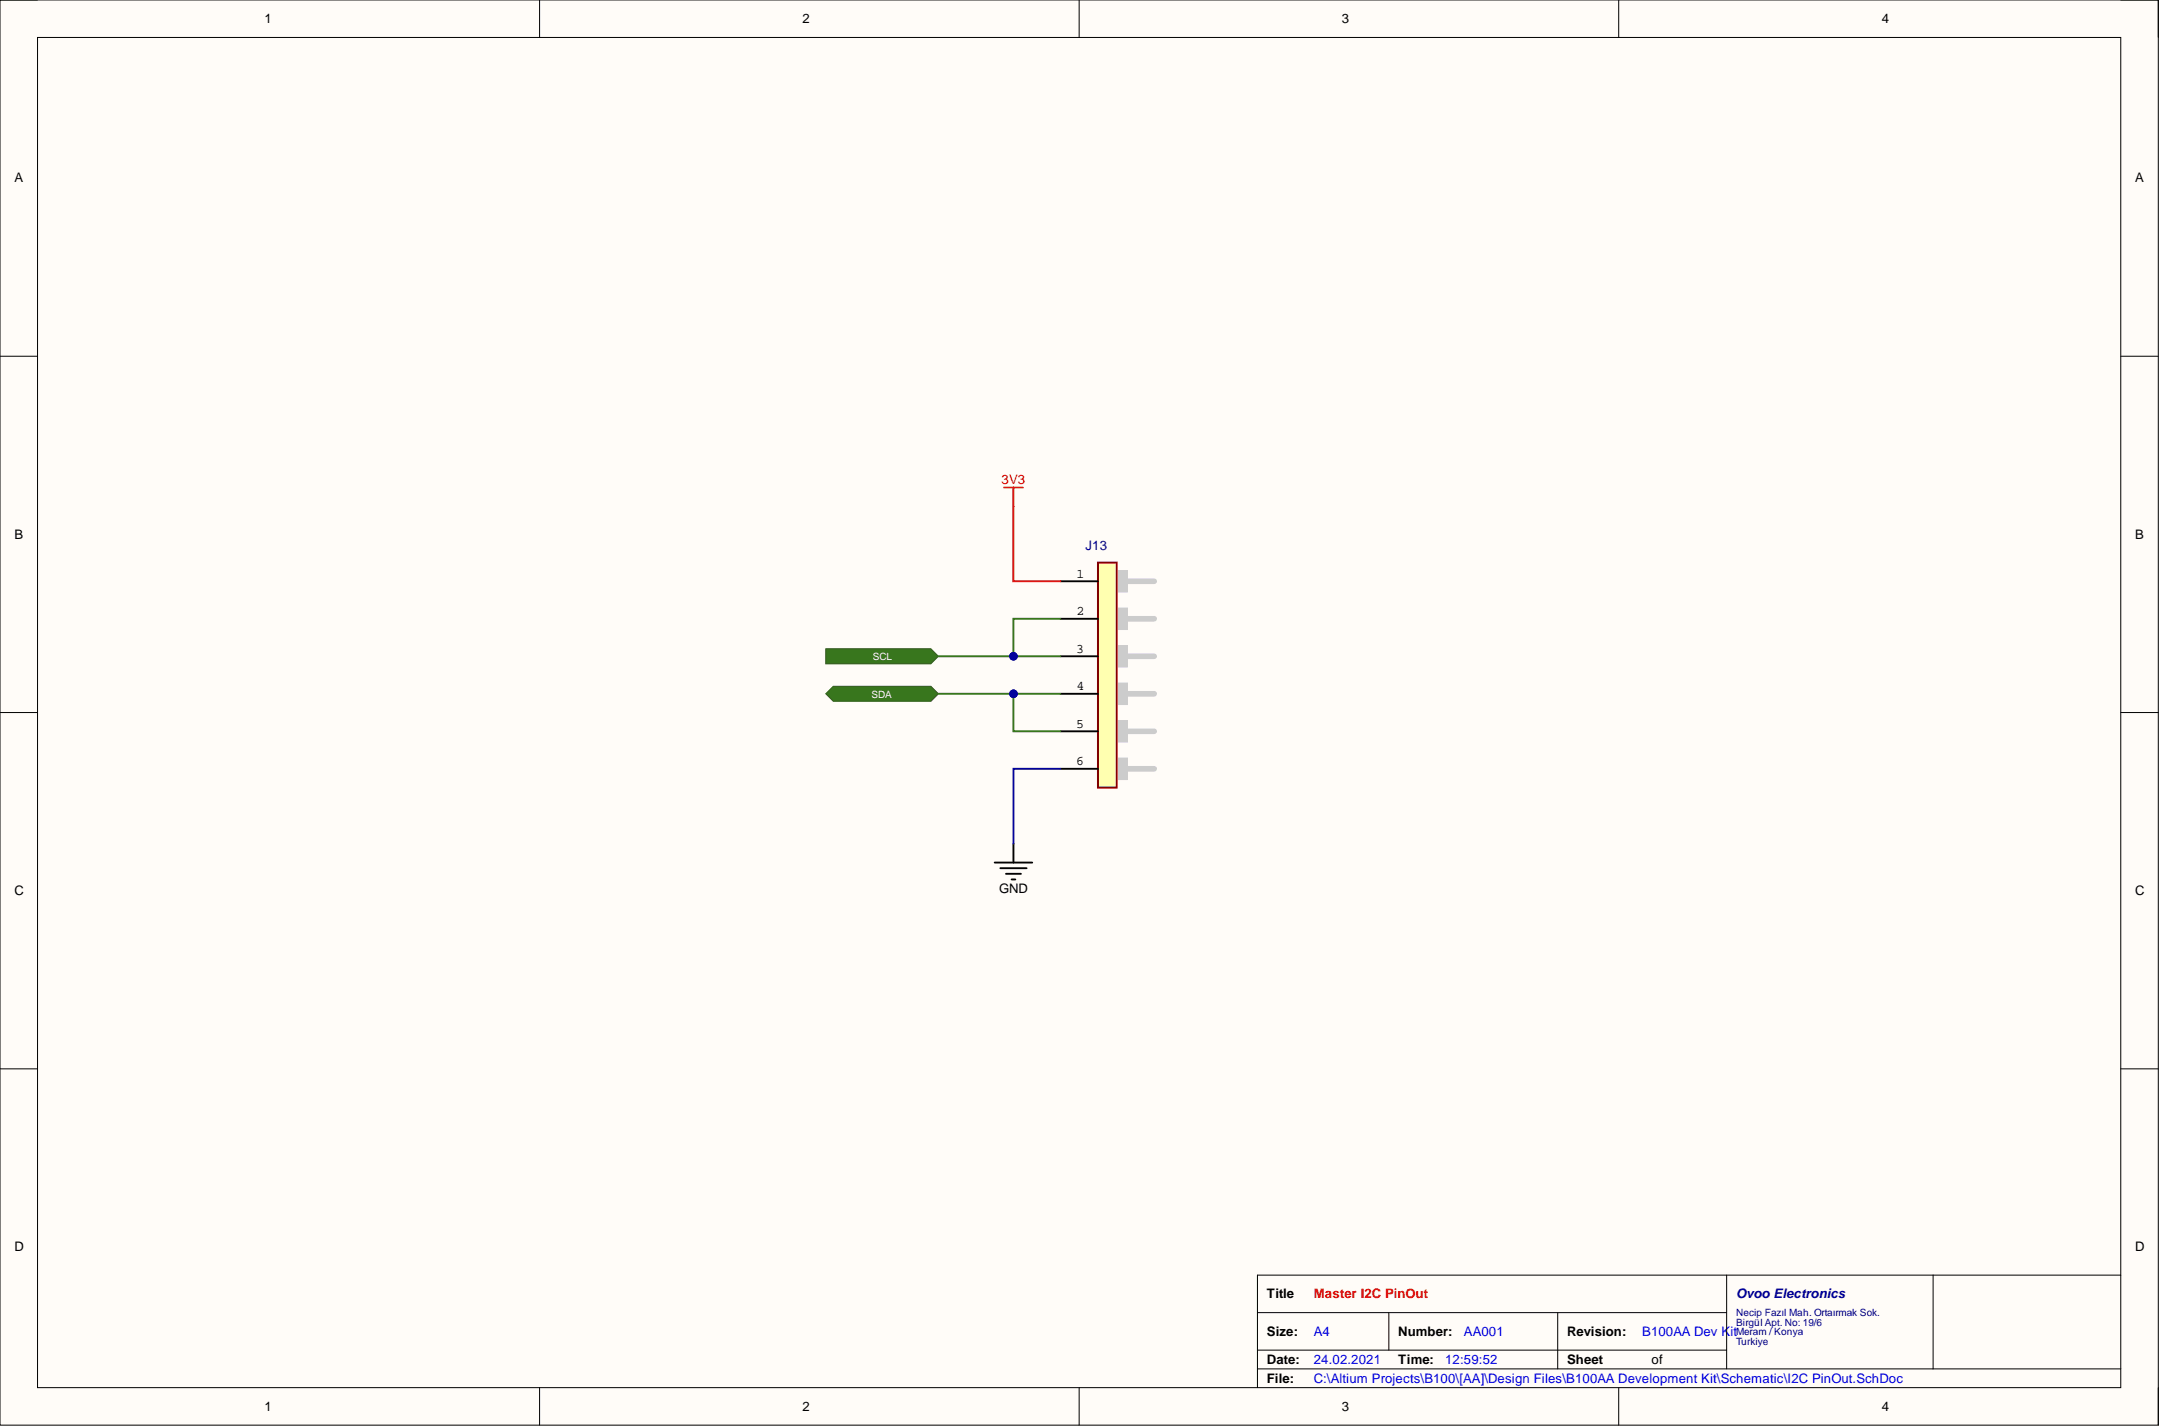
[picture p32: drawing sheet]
<svg xmlns="http://www.w3.org/2000/svg" width="292mm" height="193mm" viewBox="0 0 292 193" stroke-linecap="round" stroke-linejoin="round" font-family="sans-serif">
<defs><g id="words">
<g font-size="1.8">
<text x="35.8" y="3.1">1</text>
<text x="108.6" y="3.1">2</text>
<text x="181.6" y="3.1">3</text>
<text x="254.6" y="3.1">4</text>
<text x="1.9" y="24.7">A</text>
<text x="288.9" y="24.7">A</text>
<text x="1.9" y="72.9">B</text>
<text x="288.9" y="72.9">B</text>
<text x="145.7" y="78.2">1</text>
<text x="145.7" y="83.2">2</text>
<text x="145.6" y="88.3">3</text>
<text x="145.7" y="93.4">4</text>
<text x="145.6" y="98.5">5</text>
<text x="145.6" y="103.5">6</text>
<text x="1.9" y="121.1">C</text>
<text x="135.2" y="120.9">GND</text>
<text x="288.9" y="121.1">C</text>
<text x="1.9" y="169.3">D</text>
<text x="288.9" y="169.3">D</text>
<text x="171.4" y="175.7">Title</text>
<text x="171.4" y="180.8">Size:</text>
<text x="171.4" y="184.6">Date:</text>
<text x="189.2" y="180.8">Number:</text>
<text x="189.2" y="184.6">Time:</text>
<text x="212" y="180.8">Revision:</text>
<text x="212" y="184.6">Sheet</text>
<text x="223.4" y="184.6">of</text>
<text x="35.8" y="190.9">1</text>
<text x="108.6" y="190.9">2</text>
<text x="171.4" y="187.1">File:</text>
<text x="181.6" y="190.9">3</text>
<text x="254.6" y="190.9">4</text>
</g>
<g font-size="1.8" fill="#f00">
<text x="135.5" y="65.5">3V3</text>
<text x="177.7" y="175.7">Master I2C PinOut</text>
</g>
<g font-size="1.8" fill="#000080">
<text x="146.8" y="74.4">J13</text>
<text x="234.9" y="175.7">Ovoo Electronics</text>
</g>
<g font-size="1.8" fill="#00f">
<text x="177.7" y="184.6">24.02.2021</text>
<text x="177.7" y="180.8">A4</text>
<text x="195.5" y="184.6">12:59:52</text>
<text x="198.1" y="180.8">AA001</text>
<text x="222.2" y="180.8">B100AA Dev Kit</text>
<text x="177.7" y="187.1">C:\Altium Projects\B100\[AA]\Design Files\B100AA Development Kit\Schematic\I2C PinOut.SchDoc</text>
</g>
<g font-size="1.4" fill="#fff">
<text x="118.1" y="89.3">SCL</text>
<text x="117.9" y="94.4">SDA</text>
</g>
<g font-size="1.4" fill="#000080">
<text x="234.9" y="178.1">Necip Fazıl Mah. Ortaırmak Sok.</text>
<text x="234.9" y="179.4">Birgül Apt. No: 19/6</text>
<text x="234.9" y="180.7">Meram / Konya</text>
<text x="234.9" y="181.9">Turkiye</text>
</g>
</g></defs>
<path d="M0 0h292v192.9h-292z" fill-rule="evenodd" fill="#fffcf8"/>
<path d="M0 0h292v192.9h-292z" fill="none" stroke="#000" stroke-width=".14"/>
<path d="M5.1 5.1h281.8v182.7h-281.8z" fill-rule="evenodd" fill="#fffcf8"/>
<g fill="none" stroke="#000" stroke-width=".14">
<path d="M0 0h5.1M73 0v5.1M146 0v5.1M219 0v5.1M286.9 0h5.1v5.1M5.1 5.1h281.8v182.7h-281.8zM0 48.2h5.1M286.9 48.2h5.1M0 96.4h5.1M286.9 96.4h5.1M0 144.6h5.1M286.9 144.6h5.1"/>
<path d="M170.1 177.6h63.5M187.9 177.6v5.1M210.8 177.6v7.6M233.6 172.6v12.6M261.5 172.6v12.6M286.9 172.6h-116.8v15.2M73 187.8v5.1M146 187.8v5.1M170.1 185.2h116.8M170.1 182.7h63.5M219 187.8v5.1M292 187.8v5.1"/>
</g>
<path d="M111.7 93.9l1-1h13.2l1.1 1-1.1 1h-13.2z" fill-rule="evenodd" fill="#38761d"/>
<path d="M111.7 93.9l1-1h13.2l1.1 1-1.1 1h-13.2z" fill="none" stroke="#274e13" stroke-width=".14"/>
<path d="M111.7 87.8h14.2l1.1 1-1.1 1h-14.2z" fill-rule="evenodd" fill="#38761d"/>
<path d="M111.7 87.8h14.2l1.1 1-1.1 1h-14.2z" fill="none" stroke="#274e13" stroke-width=".14"/>
<path d="M151.1 104h5.1" fill="none" stroke="#ccc" stroke-width=".76"/>
<path d="M149.9 102.9h2.3v2.3h-2.3z" fill-rule="evenodd" fill="#ccc"/>
<path d="M151.1 99h5.1M149.9 102.9h2.3v2.3h-2.3z" fill="none" stroke="#ccc" stroke-width=".76"/>
<path d="M149.9 97.8h2.3v2.3h-2.3z" fill-rule="evenodd" fill="#ccc"/>
<path d="M149.9 97.8h2.3v2.3h-2.3zM151.1 93.9h5.1" fill="none" stroke="#ccc" stroke-width=".76"/>
<path d="M149.9 92.7h2.3v2.3h-2.3z" fill-rule="evenodd" fill="#ccc"/>
<path d="M149.9 92.7h2.3v2.3h-2.3zM151.1 88.8h5.1" fill="none" stroke="#ccc" stroke-width=".76"/>
<path d="M149.9 87.7h2.3v2.3h-2.3z" fill-rule="evenodd" fill="#ccc"/>
<path d="M149.9 87.7h2.3v2.3h-2.3zM151.1 83.7h5.1" fill="none" stroke="#ccc" stroke-width=".76"/>
<path d="M149.9 82.6h2.3v2.3h-2.3z" fill-rule="evenodd" fill="#ccc"/>
<path d="M151.1 78.7h5.1M149.9 82.6h2.3v2.3h-2.3z" fill="none" stroke="#ccc" stroke-width=".76"/>
<path d="M149.9 77.5h2.3v2.3h-2.3z" fill-rule="evenodd" fill="#ccc"/>
<path d="M149.9 77.5h2.3v2.3h-2.3z" fill="none" stroke="#ccc" stroke-width=".76"/>
<path d="M148.5 76.1h2.6v30.5h-2.6z" fill-rule="evenodd" fill="#ffffb0"/>
<path d="M148.5 76.1h2.6v30.5h-2.6z" fill="none" stroke="#800000" stroke-width=".25"/>
<path d="M143.5 78.7h5M143.5 83.7h5M143.5 88.8h5M143.5 93.9h5M143.5 99h5M134.6 116.7h5.1M135.3 117.5h3.6M136.1 118.2h2M136.9 119h.5M137.1 114.2v2.5M143.5 104h5" fill="none" stroke="#000" stroke-width=".25"/>
<path d="M135.8 66h2.6M137.1 66v12.7h6.4" fill="none" stroke="#f00" stroke-width=".25"/>
<path d="M127 93.9h16.5" fill="none" stroke="#38761d" stroke-width=".25"/>
<circle cx="137.1" cy="93.9" r=".51" fill="#000080"/>
<circle cx="137.1" cy="93.9" r=".51" fill="none" stroke="#000080" stroke-width=".14"/>
<path d="M127 88.8h16.5" fill="none" stroke="#38761d" stroke-width=".25"/>
<circle cx="137.1" cy="88.8" r=".51" fill="#000080"/>
<circle cx="137.1" cy="88.8" r=".51" fill="none" stroke="#000080" stroke-width=".14"/>
<path d="M143.5 104h-6.4v10.2" fill="none" stroke="#000080" stroke-width=".25"/>
<path d="M137.1 93.9v5.1h6.4" fill="none" stroke="#38761d" stroke-width=".25"/>
<circle cx="137.1" cy="93.9" r=".51" fill="#000080"/>
<circle cx="137.1" cy="93.9" r=".51" fill="none" stroke="#000080" stroke-width=".14"/>
<path d="M143.5 83.7h-6.4v5.1" fill="none" stroke="#38761d" stroke-width=".25"/>
<circle cx="137.1" cy="88.8" r=".51" fill="#000080"/>
<circle cx="137.1" cy="88.8" r=".51" fill="none" stroke="#000080" stroke-width=".14"/>
<use href="#words"/>
</svg>
